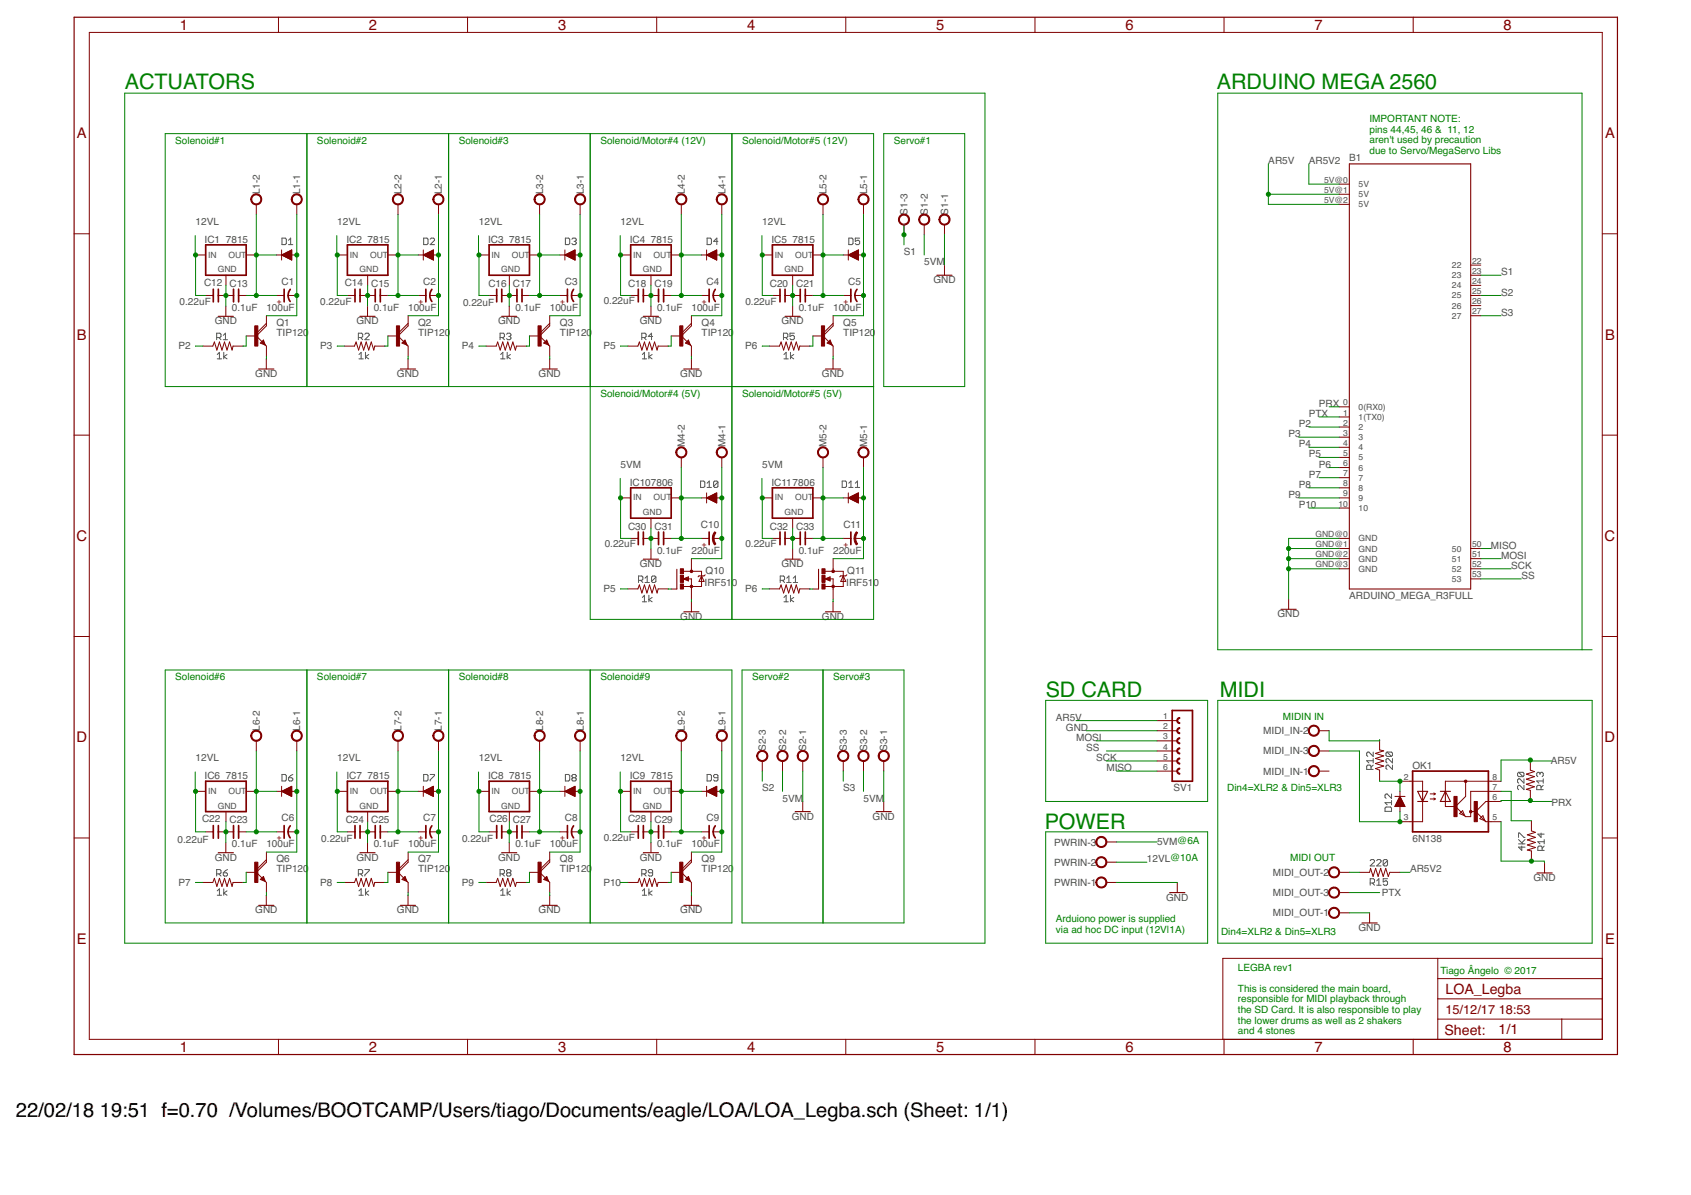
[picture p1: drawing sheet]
<svg xmlns="http://www.w3.org/2000/svg" width="297mm" height="210mm" viewBox="0 0 297 210" stroke-linecap="round" stroke-linejoin="round" font-family="sans-serif">
<defs><g id="words">
<g font-size="3.8" fill="#008000">
<text x="21.9" y="15.6">ACTUATORS</text>
<text x="213.7" y="15.6">ARDUINO MEGA 2560</text>
<text x="183.7" y="122.5">SD CARD</text>
<text x="214.3" y="122.5">MIDI</text>
<text x="183.5" y="145.6">POWER</text>
</g>
<g font-size="3.5">
<text x="2.8" y="196.2">22/02/18</text>
<text x="17.5" y="196.2">19:51 f=0.70 /Volumes/BOOTCAMP/Users/tiago/Documents/eagle/LOA/LOA_Legba.sch (Sheet: 1/1)</text>
</g>
<g font-size="2.6" fill="#800000">
<text x="31.6" y="5.3">1</text>
<text x="64.8" y="5.3">2</text>
<text x="98" y="5.3">3</text>
<text x="131.2" y="5.3">4</text>
<text x="164.5" y="5.3">5</text>
<text x="197.7" y="5.3">6</text>
<text x="230.9" y="5.3">7</text>
<text x="264.1" y="5.3">8</text>
<text x="13.5" y="24.3">A</text>
<text x="281.9" y="24.3">A</text>
<text x="13.5" y="59.7">B</text>
<text x="281.9" y="59.7">B</text>
<text x="13.4" y="95">C</text>
<text x="281.9" y="95">C</text>
<text x="13.4" y="130.4">D</text>
<text x="281.9" y="130.4">D</text>
<text x="13.5" y="165.8">E</text>
<text x="281.9" y="165.8">E</text>
<text x="31.6" y="184.8">1</text>
<text x="64.8" y="184.8">2</text>
<text x="98" y="184.8">3</text>
<text x="131.2" y="184.8">4</text>
<text x="164.5" y="184.8">5</text>
<text x="197.7" y="184.8">6</text>
<text x="230.9" y="184.8">7</text>
<text x="264.1" y="184.8">8</text>
</g>
<g font-size="2.5" fill="#800000">
<text x="253.9" y="174.6">LOA_Legba</text>
<text x="253.7" y="181.8">Sheet:</text>
<text x="263.2" y="181.7">1/1</text>
</g>
<g font-size="2.2" fill="#800000">
<text x="253.9" y="178.1">15/12/17</text>
<text x="263.3" y="178.1">18:53</text>
</g>
<g font-size="1.8" fill="#008000">
<text x="240.6" y="21.4">IMPORTANT NOTE:</text>
<text x="240.6" y="23.3">pins 44,45, 46 &amp; 11, 12</text>
<text x="30.8" y="25.2">Solenoid#1</text>
<text x="55.7" y="25.2">Solenoid#2</text>
<text x="80.6" y="25.2">Solenoid#3</text>
<text x="105.5" y="25.2">Solenoid/Motor#4 (12V)</text>
<text x="130.3" y="25.2">Solenoid/Motor#5 (12V)</text>
<text x="157" y="25.2">Servo#1</text>
<text x="240.6" y="25.2">aren't used by precaution</text>
<text x="240.6" y="27">due to Servo/MegaServo Libs</text>
<text x="105.5" y="69.7">Solenoid/Motor#4 (5V)</text>
<text x="130.3" y="69.7">Solenoid/Motor#5 (5V)</text>
<text x="30.8" y="119.5">Solenoid#6</text>
<text x="55.7" y="119.5">Solenoid#7</text>
<text x="80.6" y="119.5">Solenoid#8</text>
<text x="105.5" y="119.5">Solenoid#9</text>
<text x="132.1" y="119.5">Servo#2</text>
<text x="146.3" y="119.5">Servo#3</text>
<text x="225.4" y="126.4">MIDIN IN</text>
<text x="215.6" y="139">Din4=XLR2 &amp; Din5=XLR3</text>
<text x="226.6" y="151.3">MIDI OUT</text>
<text x="185.5" y="162">Arduiono power is supplied</text>
<text x="185.5" y="163.9">via ad hoc DC input (12V|1A)</text>
<text x="214.5" y="164.3">Din4=XLR2 &amp; Din5=XLR3</text>
<text x="217.5" y="170.5">LEGBA rev1</text>
<text x="253" y="171">Tiago Ângelo © 2017</text>
<text x="217.5" y="174.2">This is considered the main board,</text>
<text x="217.5" y="176.1">responsible for MIDI playback through</text>
<text x="217.5" y="177.9">the SD Card. It is also responsible to play</text>
<text x="217.5" y="179.8">the lower drums as well as 2 shakers</text>
<text x="217.5" y="181.7">and 4 stones</text>
</g>
<g font-size="1.8" fill="#505050">
<text x="222.8" y="28.8">AR5V</text>
<text x="229.9" y="28.8">AR5V2</text>
<text x="237" y="28.3">B1</text>
<text x="45.6" y="34.1" transform="rotate(-90 45.6 34.1)">L1-2</text>
<text x="52.8" y="34.1" transform="rotate(-90 52.8 34.1)">L1-1</text>
<text x="70.5" y="34.1" transform="rotate(-90 70.5 34.1)">L2-2</text>
<text x="77.6" y="34.1" transform="rotate(-90 77.6 34.1)">L2-1</text>
<text x="95.4" y="34.1" transform="rotate(-90 95.4 34.1)">L3-2</text>
<text x="102.5" y="34.1" transform="rotate(-90 102.5 34.1)">L3-1</text>
<text x="120.3" y="34.1" transform="rotate(-90 120.3 34.1)">L4-2</text>
<text x="127.4" y="34.1" transform="rotate(-90 127.4 34.1)">L4-1</text>
<text x="145.2" y="34.1" transform="rotate(-90 145.2 34.1)">L5-2</text>
<text x="152.3" y="34.1" transform="rotate(-90 152.3 34.1)">L5-1</text>
<text x="34.4" y="39.5">12VL</text>
<text x="59.2" y="39.5">12VL</text>
<text x="84.1" y="39.5">12VL</text>
<text x="109" y="39.5">12VL</text>
<text x="133.9" y="39.5">12VL</text>
<text x="159.4" y="37.7" transform="rotate(-90 159.4 37.7)">S1-3</text>
<text x="163" y="37.7" transform="rotate(-90 163 37.7)">S1-2</text>
<text x="166.5" y="37.7" transform="rotate(-90 166.5 37.7)">S1-1</text>
<text x="36" y="42.7">IC1</text>
<text x="39.7" y="42.7">7815</text>
<text x="60.8" y="42.7">IC2</text>
<text x="64.6" y="42.7">7815</text>
<text x="85.7" y="42.7">IC3</text>
<text x="89.5" y="42.7">7815</text>
<text x="110.6" y="42.7">IC4</text>
<text x="114.3" y="42.7">7815</text>
<text x="135.5" y="42.7">IC5</text>
<text x="139.2" y="42.7">7815</text>
<text x="158.8" y="44.8">S1</text>
<text x="162.3" y="46.6">5VM</text>
<text x="31.6" y="53.6">0.22uF</text>
<text x="35.8" y="50.2">C12</text>
<text x="40.3" y="50.4">C13</text>
<text x="49.4" y="50">C1</text>
<text x="56.3" y="53.6">0.22uF</text>
<text x="60.6" y="50.2">C14</text>
<text x="65.2" y="50.4">C15</text>
<text x="74.3" y="50">C2</text>
<text x="81.3" y="53.8">0.22uF</text>
<text x="85.8" y="50.4">C16 C17</text>
<text x="99.2" y="50">C3</text>
<text x="106" y="53.5">0.22uF</text>
<text x="110.3" y="50.4">C18</text>
<text x="115" y="50.4">C19</text>
<text x="124.1" y="50">C4</text>
<text x="130.9" y="53.6">0.22uF</text>
<text x="135.2" y="50.4">C20</text>
<text x="139.9" y="50.4">C21</text>
<text x="149" y="50">C5</text>
<text x="164" y="49.8">GND</text>
<text x="263.7" y="48.4">S1</text>
<text x="263.7" y="51.9">S2</text>
<text x="37.7" y="57">GND</text>
<text x="40.8" y="54.6">0.1uF</text>
<text x="46.8" y="54.6">100uF</text>
<text x="48.6" y="59">TIP120</text>
<text x="48.6" y="57.2">Q1</text>
<text x="62.6" y="57">GND</text>
<text x="65.6" y="54.6">0.1uF</text>
<text x="71.7" y="54.6">100uF</text>
<text x="73.5" y="59">TIP120</text>
<text x="73.5" y="57.2">Q2</text>
<text x="87.5" y="57">GND</text>
<text x="90.5" y="54.6">0.1uF</text>
<text x="96.6" y="54.6">100uF</text>
<text x="98.4" y="59">TIP120</text>
<text x="98.4" y="57.2">Q3</text>
<text x="112.4" y="57">GND</text>
<text x="115.4" y="54.6">0.1uF</text>
<text x="121.5" y="54.6">100uF</text>
<text x="123.2" y="59">TIP120</text>
<text x="123.2" y="57.2">Q4</text>
<text x="137.3" y="57">GND</text>
<text x="140.3" y="54.6">0.1uF</text>
<text x="146.4" y="54.6">100uF</text>
<text x="148.1" y="59">TIP120</text>
<text x="148.1" y="57.2">Q5</text>
<text x="263.7" y="55.5">S3</text>
<text x="31.3" y="61.3">P2</text>
<text x="56.2" y="61.3">P3</text>
<text x="81.1" y="61.3">P4</text>
<text x="106" y="61.3">P5</text>
<text x="130.9" y="61.3">P6</text>
<text x="44.8" y="66.2">GND</text>
<text x="69.7" y="66.2">GND</text>
<text x="94.6" y="66.2">GND</text>
<text x="119.5" y="66.2">GND</text>
<text x="144.4" y="66.2">GND</text>
<text x="231.7" y="71.5">PRX</text>
<text x="226.3" y="76.8">P3</text>
<text x="228.1" y="75">P2</text>
<text x="229.9" y="73.2">PTX</text>
<text x="109" y="82.1">5VM</text>
<text x="120.3" y="78.6" transform="rotate(-90 120.3 78.6)">M4-2</text>
<text x="127.4" y="78.6" transform="rotate(-90 127.4 78.6)">M4-1</text>
<text x="133.9" y="82.1">5VM</text>
<text x="145.2" y="78.6" transform="rotate(-90 145.2 78.6)">M5-2</text>
<text x="152.3" y="78.6" transform="rotate(-90 152.3 78.6)">M5-1</text>
<text x="228.1" y="78.6">P4</text>
<text x="229.9" y="83.9">P7</text>
<text x="229.9" y="80.3">P5</text>
<text x="231.7" y="82.1">P6</text>
<text x="110.6" y="85.3">IC107806</text>
<text x="135.5" y="85.3">IC117806</text>
<text x="226.3" y="87.5">P9</text>
<text x="228.1" y="85.7">P8</text>
<text x="228.1" y="89.2">P10</text>
<text x="110.3" y="93.1">C30</text>
<text x="115" y="93.1">C31</text>
<text x="123.1" y="92.7">C10</text>
<text x="135.2" y="93.1">C32</text>
<text x="139.9" y="93.1">C33</text>
<text x="148.1" y="92.7">C11</text>
<text x="106.2" y="96.1">0.22uF</text>
<text x="112.4" y="99.6">GND</text>
<text x="115.4" y="97.3">0.1uF</text>
<text x="121.5" y="97.2">220uF</text>
<text x="123.9" y="100.8">Q10</text>
<text x="130.9" y="96.1">0.22uF</text>
<text x="137.3" y="99.6">GND</text>
<text x="140.3" y="97.3">0.1uF</text>
<text x="146.4" y="97.2">220uF</text>
<text x="148.8" y="100.8">Q11</text>
<text x="261.9" y="96.3">MISO</text>
<text x="263.7" y="98.1">MOSI</text>
<text x="265.5" y="99.9">SCK</text>
<text x="267.2" y="101.7">SS</text>
<text x="106" y="104">P5</text>
<text x="123.8" y="102.9">IRF510</text>
<text x="130.9" y="104">P6</text>
<text x="148.7" y="102.9">IRF510</text>
<text x="237" y="105.2">ARDUINO_MEGA_R3FULL</text>
<text x="119.5" y="108.9">GND</text>
<text x="144.4" y="108.9">GND</text>
<text x="224.4" y="108.4">GND</text>
<text x="45.6" y="128.3" transform="rotate(-90 45.6 128.3)">L6-2</text>
<text x="52.8" y="128.3" transform="rotate(-90 52.8 128.3)">L6-1</text>
<text x="70.5" y="128.3" transform="rotate(-90 70.5 128.3)">L7-2</text>
<text x="77.6" y="128.3" transform="rotate(-90 77.6 128.3)">L7-1</text>
<text x="95.4" y="128.3" transform="rotate(-90 95.4 128.3)">L8-2</text>
<text x="102.5" y="128.3" transform="rotate(-90 102.5 128.3)">L8-1</text>
<text x="120.3" y="128.3" transform="rotate(-90 120.3 128.3)">L9-2</text>
<text x="127.4" y="128.3" transform="rotate(-90 127.4 128.3)">L9-1</text>
<text x="134.5" y="131.9" transform="rotate(-90 134.5 131.9)">S2-3</text>
<text x="138.1" y="131.9" transform="rotate(-90 138.1 131.9)">S2-2</text>
<text x="141.6" y="131.9" transform="rotate(-90 141.6 131.9)">S2-1</text>
<text x="148.7" y="131.9" transform="rotate(-90 148.7 131.9)">S3-3</text>
<text x="152.3" y="131.9" transform="rotate(-90 152.3 131.9)">S3-2</text>
<text x="155.9" y="131.9" transform="rotate(-90 155.9 131.9)">S3-1</text>
<text x="185.5" y="126.6">AR5V</text>
<text x="187.2" y="128.3">GND</text>
<text x="189" y="130.1">MOSI</text>
<text x="190.8" y="131.9">SS</text>
<text x="221.9" y="129">MIDI_IN-2</text>
<text x="34.4" y="133.7">12VL</text>
<text x="36" y="136.9">IC6</text>
<text x="39.7" y="136.9">7815</text>
<text x="59.2" y="133.7">12VL</text>
<text x="60.8" y="136.9">IC7</text>
<text x="64.6" y="136.9">7815</text>
<text x="84.1" y="133.7">12VL</text>
<text x="85.7" y="136.9">IC8</text>
<text x="89.5" y="136.9">7815</text>
<text x="109" y="133.7">12VL</text>
<text x="110.6" y="136.9">IC9</text>
<text x="114.3" y="136.9">7815</text>
<text x="192.6" y="133.7">SCK</text>
<text x="194.3" y="135.5">MISO</text>
<text x="221.9" y="136.1">MIDI_IN-1</text>
<text x="221.9" y="132.5">MIDI_IN-3</text>
<text x="248.1" y="135">OK1</text>
<text x="272.4" y="134.2">AR5V</text>
<text x="133.9" y="139">S2</text>
<text x="137.5" y="140.8">5VM</text>
<text x="139.1" y="144">GND</text>
<text x="148.1" y="139">S3</text>
<text x="151.7" y="140.8">5VM</text>
<text x="153.3" y="144">GND</text>
<text x="206.1" y="139">SV1</text>
<text x="272.5" y="141.5">PRX</text>
<text x="31.2" y="148">0.22uF</text>
<text x="35.5" y="144.4">C22</text>
<text x="40.3" y="144.6">C23</text>
<text x="40.8" y="148.8">0.1uF</text>
<text x="46.8" y="148.8">100uF</text>
<text x="49.4" y="144.3">C6</text>
<text x="56.4" y="147.9">0.22uF</text>
<text x="60.7" y="144.6">C24</text>
<text x="65.2" y="144.6">C25</text>
<text x="65.6" y="148.8">0.1uF</text>
<text x="71.7" y="148.8">100uF</text>
<text x="74.3" y="144.3">C7</text>
<text x="81.2" y="147.9">0.22uF</text>
<text x="86" y="144.4">C26 C27</text>
<text x="90.5" y="148.8">0.1uF</text>
<text x="96.6" y="148.8">100uF</text>
<text x="99.2" y="144.3">C8</text>
<text x="106" y="147.7">0.22uF</text>
<text x="110.3" y="144.4">C28</text>
<text x="115" y="144.6">C29</text>
<text x="115.4" y="148.8">0.1uF</text>
<text x="121.5" y="148.8">100uF</text>
<text x="124.1" y="144.3">C9</text>
<text x="185.2" y="148.5">PWRIN-3</text>
<text x="203.2" y="148.4">5VM@6A</text>
<text x="248.1" y="147.9">6N138</text>
<text x="31.3" y="155.5">P7</text>
<text x="37.7" y="151.2">GND</text>
<text x="48.6" y="153.2">TIP120</text>
<text x="48.6" y="151.5">Q6</text>
<text x="56.2" y="155.5">P8</text>
<text x="62.6" y="151.2">GND</text>
<text x="73.5" y="153.2">TIP120</text>
<text x="73.5" y="151.5">Q7</text>
<text x="81.1" y="155.5">P9</text>
<text x="87.5" y="151.2">GND</text>
<text x="98.4" y="153.2">TIP120</text>
<text x="98.4" y="151.5">Q8</text>
<text x="106" y="155.5">P10</text>
<text x="112.4" y="151.2">GND</text>
<text x="123.2" y="153.2">TIP120</text>
<text x="123.2" y="151.5">Q9</text>
<text x="185.2" y="155.6">PWRIN-1</text>
<text x="185.2" y="152.1">PWRIN-2</text>
<text x="201.5" y="151.5">12VL@10A</text>
<text x="223.6" y="153.9">MIDI_OUT-2</text>
<text x="247.7" y="153.2">AR5V2</text>
<text x="269.4" y="154.8">GND</text>
<text x="44.8" y="160.4">GND</text>
<text x="69.7" y="160.4">GND</text>
<text x="94.6" y="160.4">GND</text>
<text x="119.5" y="160.4">GND</text>
<text x="204.8" y="158.2">GND</text>
<text x="223.6" y="161">MIDI_OUT-1</text>
<text x="223.6" y="157.4">MIDI_OUT-3</text>
<text x="242.7" y="157.3">PTX</text>
<text x="238.6" y="163.5">GND</text>
</g>
<g font-size="1.5" fill="#505050">
<text x="232.6" y="32.1">5V@0</text>
<text x="232.6" y="33.9">5V@1</text>
<text x="232.6" y="35.7">5V@2</text>
<text x="238.7" y="32.9">5V</text>
<text x="238.7" y="34.7">5V</text>
<text x="238.7" y="36.4">5V</text>
<text x="36.6" y="45.2">IN</text>
<text x="38.3" y="47.8">GND</text>
<text x="40.1" y="45.2">OUT</text>
<text x="61.5" y="45.2">IN</text>
<text x="63.2" y="47.8">GND</text>
<text x="65" y="45.2">OUT</text>
<text x="86.4" y="45.2">IN</text>
<text x="88" y="47.8">GND</text>
<text x="89.9" y="45.2">OUT</text>
<text x="111.2" y="45.2">IN</text>
<text x="112.9" y="47.8">GND</text>
<text x="114.8" y="45.2">OUT</text>
<text x="136.1" y="45.2">IN</text>
<text x="137.8" y="47.8">GND</text>
<text x="139.7" y="45.2">OUT</text>
<text x="255" y="47.1">22</text>
<text x="258.6" y="46.3">22</text>
<text x="255" y="48.9">23</text>
<text x="255" y="50.7">24</text>
<text x="255" y="52.4">25</text>
<text x="258.6" y="48.1">23</text>
<text x="258.6" y="49.9">24</text>
<text x="258.6" y="51.7">25</text>
<text x="258.6" y="53.4">26</text>
<text x="255" y="54.2">26</text>
<text x="255" y="56">27</text>
<text x="258.6" y="55.2">27</text>
<text x="235.9" y="71.2">0</text>
<text x="238.7" y="72">0(RX0)</text>
<text x="235.9" y="73">1</text>
<text x="235.9" y="74.8">2</text>
<text x="235.9" y="76.5">3</text>
<text x="238.7" y="73.8">1(TX0)</text>
<text x="238.7" y="75.5">2</text>
<text x="238.7" y="77.3">3</text>
<text x="235.9" y="78.3">4</text>
<text x="235.9" y="80.1">5</text>
<text x="235.9" y="81.9">6</text>
<text x="235.9" y="83.7">7</text>
<text x="238.7" y="79.1">4</text>
<text x="238.7" y="80.9">5</text>
<text x="238.7" y="82.7">6</text>
<text x="111.2" y="87.9">IN</text>
<text x="114.8" y="87.9">OUT</text>
<text x="136.1" y="87.9">IN</text>
<text x="139.7" y="87.9">OUT</text>
<text x="235.1" y="89">10</text>
<text x="235.9" y="85.4">8</text>
<text x="235.9" y="87.2">9</text>
<text x="238.7" y="84.4">7</text>
<text x="238.7" y="86.2">8</text>
<text x="238.7" y="88">9</text>
<text x="238.7" y="89.8">10</text>
<text x="112.9" y="90.5">GND</text>
<text x="137.8" y="90.5">GND</text>
<text x="231.1" y="94.3">GND@0</text>
<text x="238.7" y="95.1">GND</text>
<text x="231.1" y="96.1">GND@1</text>
<text x="231.1" y="97.9">GND@2</text>
<text x="231.1" y="99.7">GND@3</text>
<text x="238.7" y="96.9">GND</text>
<text x="238.7" y="98.7">GND</text>
<text x="238.7" y="100.4">GND</text>
<text x="255" y="100.4">52</text>
<text x="255" y="98.6">51</text>
<text x="255" y="96.9">50</text>
<text x="258.6" y="101.4">53</text>
<text x="258.6" y="99.7">52</text>
<text x="258.6" y="97.9">51</text>
<text x="258.6" y="96.1">50</text>
<text x="255" y="102.2">53</text>
<text x="204.3" y="126.3">1</text>
<text x="204.3" y="128.1">2</text>
<text x="204.3" y="129.9">3</text>
<text x="204.3" y="131.7">4</text>
<text x="204.3" y="133.4">5</text>
<text x="204.3" y="135.2">6</text>
<text x="246.6" y="137">2</text>
<text x="262.2" y="137">8</text>
<text x="36.6" y="139.5">IN</text>
<text x="38.3" y="142">GND</text>
<text x="40.1" y="139.5">OUT</text>
<text x="61.5" y="139.5">IN</text>
<text x="63.2" y="142">GND</text>
<text x="65" y="139.5">OUT</text>
<text x="86.4" y="139.5">IN</text>
<text x="88" y="142">GND</text>
<text x="89.9" y="139.5">OUT</text>
<text x="111.2" y="139.5">IN</text>
<text x="112.9" y="142">GND</text>
<text x="114.8" y="139.5">OUT</text>
<text x="262.2" y="138.8">7</text>
<text x="262.2" y="140.5">6</text>
<text x="246.6" y="144.1">3</text>
<text x="262.2" y="144.1">5</text>
</g>
<g font-size="1.4" fill="#800000">
<text x="48.6" y="53.3">+</text>
<text x="73.5" y="53.3">+</text>
<text x="98.4" y="53.3">+</text>
<text x="123.3" y="53.3">+</text>
<text x="148.2" y="53.3">+</text>
<text x="123.3" y="96">+</text>
<text x="148.2" y="96">+</text>
<text x="48.6" y="147.6">+</text>
<text x="73.5" y="147.6">+</text>
<text x="98.4" y="147.6">+</text>
<text x="123.3" y="147.6">+</text>
</g>
</g></defs>
<g fill="none" stroke="#505050" stroke-width=".18">
<path d="M38.1 59.3h.5l.2-.2v-.4l-.2-.2h-.5v1.2M38.4 59.3l.4 .4M39.2 58.9l.4-.4v1.2M39.2 59.7h.8M49.5 41.8h.6l.2 .2v.8l-.2 .2h-.6zM50.7 43h.7M50.7 42.2l.4-.4v1.2M62.9 59.3h.6l.2-.2v-.4l-.2-.2h-.6v1.2M63.3 59.3l.4 .4M64.1 58.7l.2-.2h.4l.2 .2v.2l-.8 .8h.8M74.4 41.8h.6l.2 .2v.8l-.2 .2h-.6zM75.6 42l.2-.2h.3l.2 .2v.2l-.7 .8h.7"/>
<path d="M87.8 59.3h.6l.2-.2v-.4l-.2-.2h-.6v1.2M88.2 59.3l.4 .4M89 58.7l.2-.2h.4l.1 .2-.1 .4M89.4 59.1h.2M89.6 59.1l.1 .2-.1 .4h-.4l-.2-.2M99.3 41.8h.6l.2 .2v.8l-.2 .2h-.6zM100.5 42l.1-.2h.4l.2 .2-.2 .4M100.8 42.4h.2M101 42.4l.2 .2-.2 .4h-.4l-.1-.2M112.7 59.3h.6l.2-.2v-.4l-.2-.2h-.6v1.2M113.1 59.3l.4 .4M114.6 59.1h-.7l.5-.6v1.2"/>
<path d="M124.2 41.8h.6l.2 .2v.8l-.2 .2h-.6zM126.1 42.4h-.8l.6-.6v1.2M137.6 59.3h.6l.2-.2v-.4l-.2-.2h-.6v1.2M138 59.3l.4 .4M139.5 58.5h-.7v.6l.3-.2 .4 .2v.4l-.2 .2h-.3l-.2-.2M149.1 41.8h.5l.2 .2v.8l-.2 .2h-.5zM151 41.8h-.8v.6l.4-.2 .4 .2v.4l-.2 .2h-.4l-.2-.2M38.2 62.3l.3-.4v1.1M38.2 63h.7M39.3 61.9v1.1M39.9 62.3l-.6 .4 .6 .3M63.1 63h.7"/>
<path d="M63.1 62.3l.3-.4v1.1M64.2 61.9v1.1M64.8 62.3l-.6 .4 .6 .3M87.9 63h.8M87.9 62.3l.4-.4v1.1M89.1 61.9v1.1M89.7 62.3l-.6 .4 .6 .3M112.8 62.3l.4-.4v1.1M112.8 63h.8M114 61.9v1.1M114.6 62.3l-.6 .4 .6 .3M137.7 63h.8"/>
<path d="M137.7 62.3l.4-.4v1.1M138.9 61.9v1.1M139.4 62.3l-.5 .4 .5 .3M123.1 84.5h.5l.2 .2v.7l-.2 .2h-.5zM124.2 85.6h.8M124.2 84.9l.4-.4v1.1M126.1 84.7v.7l-.2 .2h-.4l-.2-.2M126.1 84.7l-.2-.2h-.4l-.2 .2v.7M126.1 84.7l-.8 .7M147.9 84.5h.6l.2 .2v.7l-.2 .2h-.6zM149.1 85.6h.7M149.1 84.9l.4-.4v1.1"/>
<path d="M150.2 85.6h.8M150.2 84.9l.4-.4v1.1M112.2 101.9h.5l.2-.2v-.3l-.2-.2h-.5v1.1M112.5 101.9l.4 .4M112.8 104.9l.4-.3v1.1M112.8 105.7h.8M113.3 101.6l.4-.4v1.1M113.3 102.3h.8M114 104.6v1.1M114.6 104.9l-.6 .4 .6 .4M115.2 101.4l-.2-.2h-.4l-.2 .2v.7M115.2 101.4v.7l-.2 .2h-.4l-.2-.2"/>
<path d="M115.2 101.4l-.8 .7M137.1 101.9h.5l.2-.2v-.3l-.2-.2h-.5v1.1M137.4 101.9l.4 .4M137.7 105.7h.8M137.7 104.9l.4-.3v1.1M138.2 102.3h.8M138.2 101.6l.4-.4v1.1M138.9 104.6v1.1M139.3 102.3h.8M139.3 101.6l.4-.4v1.1M139.4 104.9l-.5 .4 .5 .4M49.5 136h.6l.2 .2v.8l-.2 .2h-.6z"/>
<path d="M50.7 136.6h.5l.2 .4-.2 .2h-.3l-.2-.2zM51.4 136l-.7 .6M74.4 136h.6l.2 .2v.8l-.2 .2h-.6zM75.6 136h.7v.2l-.7 .8v.2M99.3 136h.6l.2 .2v.8l-.2 .2h-.6zM100.6 136.6l-.1 .2 .1 .4h.4l.2-.2-.2-.4M100.6 136.6l-.1-.2 .1-.4h.4l.2 .2-.2 .4M100.6 136.6h.4M124.2 136h.6l.2 .2v.8l-.2 .2h-.6zM126.1 136.6h-.6l-.2-.2 .2-.4h.4l.2 .2v.8l-.2 .2h-.4l-.2-.2M240.8 135.1v-.5l-.2-.2h-.3l-.2 .2v.5h1.1M241.2 132.1v.8l-.7-.8-.4 .2v.4l.2 .2"/>
<path d="M241.2 134.4l-.4 .4M241.2 133.6h-1.1l.4 .4M241.2 133.2v.8M243.6 132.1h.8l.2 .2v.4l-.2 .2M243.6 132.1l-.1 .2v.4l.1 .2h.8M243.6 132.1l.8 .8M244.4 139.5v.7l-.7-.7-.4 .2v.3l.2 .2M244.6 133.2v.8l-.8-.8-.3 .2v.4l.1 .2M244.6 134.4v.7l-.8-.7-.3 .2v.4l.1 .1M266.8 135.7h.7l.2 .1v.4l-.2 .2M266.8 135.7l-.2 .1v.4l.2 .2h.7M266.8 135.7l.7 .7"/>
<path d="M267.7 136.8v.8l-.7-.8-.4 .2v.4l.2 .2M267.7 137.9v.8l-.7-.8-.4 .2v.4l.2 .2M270.5 135.8l-.2-.1-.4 .1v.4l.2 .2M270.5 135.8l.2-.1 .4 .1v.4l-.2 .2M270.5 135.8v.2M270.7 138.7v-.6l-.2-.2h-.4l-.2 .2v.6h1.2M271.1 137.9l-.4 .4M271.1 137.2h-1.2l.4 .4M271.1 136.8v.8M38.1 153.5h.5l.2-.2v-.4l-.2-.2h-.5v1.2M38.2 156.5l.3-.4v1.1M38.2 157.2h.7"/>
<path d="M38.4 153.5l.4 .4M39.2 153.3h.6l.2 .4-.2 .2h-.4l-.2-.2zM39.3 156.1v1.1M39.9 156.5l-.6 .4 .6 .3M40 152.7l-.8 .6M62.9 153.5h.6l.2-.2v-.4l-.2-.2h-.6v1.2M63.1 156.5l.3-.4v1.1M63.1 157.2h.7M63.3 153.5l.4 .4M64.1 152.7h.8v.2l-.8 .8v.2M64.2 156.1v1.1M64.8 156.5l-.6 .4 .6 .3"/>
<path d="M87.8 153.5h.6l.2-.2v-.4l-.2-.2h-.6v1.2M87.9 156.5l.4-.4v1.1M87.9 157.2h.8M88.2 153.5l.4 .4M89.1 156.1v1.1M89.2 153.3l-.2-.2 .2-.4h.4l.1 .2-.1 .4M89.2 153.3l-.2 .2 .2 .4h.4l.1-.2-.1-.4M89.2 153.3h.4M89.7 156.5l-.6 .4 .6 .3M112.7 153.5h.6l.2-.2v-.4l-.2-.2h-.6v1.2M112.8 156.5l.4-.4v1.1M112.8 157.2h.8"/>
<path d="M113.1 153.5l.4 .4M114 156.1v1.1M114.6 156.5l-.6 .4 .6 .3M114.6 153.3h-.5l-.2-.2 .2-.4h.3l.2 .2v.8l-.2 .2h-.3l-.2-.2M240.7 151.2l.2-.2h.4l.1 .2v.2l-.7 .7h.7M240.7 155.1h.6l.1-.2v-.4l-.1-.2h-.6v1.2M241.1 155.1l.3 .4M241.8 151.2l.2-.2h.4l.2 .2v.2l-.8 .7h.8M241.8 154.7l.4-.4v1.2M241.8 155.5h.8M243.3 141.9l.2-.1h.7l.2 .1v.6h-1.1zM243.7 151.2v.7l-.2 .2h-.3l-.2-.2"/>
<path d="M243.7 151.2l-.2-.2h-.3l-.2 .2v.7M243.7 154.3h-.7v.6l.4-.2 .3 .2v.4l-.2 .2h-.3l-.2-.2M243.7 151.2l-.7 .7M244.4 140.6v.8M244.4 141h-1.1l.4 .4M266.7 148.2h1.2M266.7 147.5l.8 .7M266.7 147.1v-.8h.2l.8 .8h.2M267.3 148.6v.8l-.6-.6h1.2M267.9 147.5l-.6 .5M270.7 146.3v.8l-.6-.6h1.2M270.9 149.4v-.6l-.2-.2h-.4l-.2 .2v.6h1.2"/>
<path d="M271.3 148.6l-.4 .4M271.3 147.8h-1.2l.4 .4M271.3 147.5v.7"/>
</g>
<g fill="none" stroke="#800000" stroke-width=".18">
<path d="M15.7 5.7h265.8v176.9h-265.8zM48.9 3v2.7M82.1 3v2.7M115.4 3v2.7M148.6 3v2.7M181.8 3v2.7M215 3v2.7M248.2 3v2.7M45 35.9v1.8M52.1 35.9v1.8M69.9 35.9v1.8M77 35.9v1.8"/>
<path d="M94.8 35.9v1.8M101.9 35.9v1.8M119.7 35.9v1.8M126.8 35.9v1.8M144.6 35.9v1.8M151.7 35.9v1.8M158.8 39.5v1.7M162.3 39.5v1.7M165.9 39.5v1.7M235.2 32.3h1.8M235.2 34.1h1.8M235.2 35.9h1.8"/>
<path d="M13 41.1h2.7M34.4 44.8h1.7M36.1 51.9h1.4M38.4 51.9h2.6M39.7 53.8v1.8M39.7 48.3v1.8M41.9 51.9h1.3M43.2 44.8h1.8M43.2 59h1.8M45 59l1.6 1.6M46.8 55.5v1.7l-1.8 1.8M46.8 56.8l-1.8 1.8"/>
<path d="M48.6 44.8h.9M48.6 51.9h1.3M49.5 43.9v1.8M49.5 44.8l1.7 .9M49.5 44.8l1.7-.9v1.8M49.5 44.8h1.7M49.6 44.9h1.6M49.7 44.7h1.5M49.7 44.9h1.5M49.8 44.6h1.4M49.8 45h1.4M50 44.5h1.2"/>
<path d="M50 45.1h1.2M50.1 44.5h1.1M50.1 45.1h1.1M50.3 44.4h.9M50.3 45.2h.9M50.4 44.3h.8M50.5 45.3h.7M50.6 44.2h.6M50.6 45.4h.6M50.6 51.9h1.5M50.7 44.2h.5M50.8 45.4h.4"/>
<path d="M50.9 44.1h.3M50.9 45.5h.3M51 44h.2M51.1 45.6h.1M51.2 43.9h.1M51.2 45.7h.1M51.2 44.8h.9M59.2 44.8h1.8M61 51.9h1.4M63.2 51.9h2.7M64.6 53.8v1.8M64.6 48.3v1.8"/>
<path d="M66.8 51.9h1.3M68.1 44.8h1.8M68.1 59h1.8M69.9 59l1.6 1.6M71.7 55.5v1.7l-1.8 1.8M71.7 56.8l-1.8 1.8M73.5 44.8h.9M73.5 51.9h1.3M74.4 43.9v1.8M74.4 44.8l1.7 .9M74.4 44.8l1.7-.9v1.8M74.4 44.8h1.7"/>
<path d="M74.4 44.9h1.7M74.5 44.7h1.6M74.6 44.9h1.5M74.7 44.6h1.4M74.7 45h1.4M74.9 44.5h1.2M74.9 45.1h1.2M75 44.5h1.1M75 45.1h1.1M75.2 44.4h.9M75.2 45.2h.9M75.3 44.3h.8"/>
<path d="M75.3 45.3h.8M75.5 44.2h.6M75.5 45.4h.6M75.5 51.9h1.5M75.6 44.2h.5M75.6 45.4h.5M75.8 44.1h.3M75.8 45.5h.3M75.9 44h.2M75.9 45.6h.2M76.1 43.9h.1M76.1 45.7h.1"/>
<path d="M76.1 44.8h.9M84.1 44.8h1.8M85.9 51.9h1.3M88.1 51.9h2.7M89.5 53.8v1.8M89.5 48.3v1.8M91.7 51.9h1.3M93 44.8h1.8M93 59h1.8M94.8 59l1.6 1.6M96.6 55.5v1.7l-1.8 1.8M96.6 56.8l-1.8 1.8"/>
<path d="M98.3 44.8h.9M98.3 51.9h1.4M99.2 43.9v1.8M99.2 44.8l1.8 .9M99.2 44.8l1.8-.9v1.8M99.3 44.8h1.7M99.3 44.9h1.7M99.4 44.7h1.6M99.5 44.9h1.5M99.6 44.6h1.4M99.6 45h1.4M99.7 44.5h1.3"/>
<path d="M99.8 45.1h1.2M99.9 44.5h1.1M99.9 45.1h1.1M100.1 44.4h.9M100.1 45.2h.9M100.2 44.3h.8M100.2 45.3h.8M100.4 44.2h.6M100.4 45.4h.6M100.4 51.9h1.5M100.5 44.2h.5M100.5 45.4h.5"/>
<path d="M100.6 44.1h.4M100.7 45.5h.3M100.8 44h.2M100.8 45.6h.2M100.9 43.9h.1M101 45.7h.1M101 44.8h.9M109 44.8h1.8M110.8 51.9h1.3M113 51.9h2.7M114.3 48.3v1.8M114.3 53.8v1.8"/>
<path d="M116.6 51.9h1.3M117.9 44.8h1.8M117.9 59h1.8M119.7 59l1.6 1.6M121.5 55.5v1.7l-1.8 1.8M121.5 56.8l-1.8 1.8M123.2 44.8h.9M123.2 51.9h1.4M124.1 43.9v1.8M124.1 44.8l1.8-.9v1.8M124.1 44.8l1.8 .9M124.2 44.8h1.7"/>
<path d="M124.2 44.9h1.7M124.3 44.7h1.6M124.4 44.9h1.5M124.5 44.6h1.4M124.5 45h1.4M124.6 44.5h1.3M124.7 45.1h1.2M124.8 44.5h1.1M124.8 45.1h1.1M124.9 44.4h1M125 45.2h.9M125.1 44.3h.8"/>
<path d="M125.1 45.3h.8M125.2 44.2h.7M125.3 45.4h.6M125.3 51.9h1.5M125.4 44.2h.5M125.4 45.4h.5M125.5 44.1h.4M125.6 45.5h.3M125.7 44h.2M125.7 45.6h.2M125.8 43.9h.1M125.9 45.7h.1"/>
<path d="M125.9 44.8h.9M133.9 44.8h1.8M135.7 51.9h1.3M137.9 51.9h2.7M139.2 48.3v1.8M139.2 53.8v1.8M141.5 51.9h1.3M142.8 44.8h1.8M142.8 59h1.8M144.6 59l1.7 1.8v1.8M145.8 59.7l.4 .9-.9-.3zM146.3 55.5v1.7l-1.7 1.8"/>
<path d="M146.3 56.8l-1.7 1.8M148.1 44.8h.9M148.1 51.9h1.4M149 43.9v1.8M149 44.8l1.8 .9M149 44.8l1.8-.9v1.8M149.1 44.8h1.7M149.1 44.9h1.7M149.2 44.7h1.6M149.3 44.9h1.5M149.4 44.6h1.4M149.4 45h1.4"/>
<path d="M149.5 44.5h1.3M149.6 45.1h1.2M149.7 44.5h1.1M149.7 45.1h1.1M149.8 44.4h1M149.9 45.2h.9M150 44.3h.8M150 45.3h.8M150.1 44.2h.7M150.2 45.4h.6M150.2 51.9h1.5M150.3 44.2h.5"/>
<path d="M150.3 45.4h.5M150.4 44.1h.4M150.5 45.5h.3M150.6 44h.2M150.6 45.6h.2M150.7 43.9h.1M150.7 45.7h.1M150.8 44.8h.9M165.9 46.6v1.7M258.3 51.9h1.8M258.3 46.6h1.8M258.3 48.3h1.8"/>
<path d="M258.3 50.1h1.8M258.3 53.7h1.8M258.3 55.5h1.8M281.5 41.1h2.6M13 76.4h2.7M35.6 60.8h1.8l.3-.7 .4 1.4 .4-1.4 .5 1.4 .4-1.4 .5 1.4 .4-1.4 .5 1.4 .1-.7h1.8M45.7 60.3l.6-.6 .3 .9zM46.6 60.6l.2 .2v1.8M46.8 63v1.8M60.5 60.8h1.8l.2-.7 .5 1.4 .4-1.4 .5 1.4 .4-1.4 .5 1.4 .4-1.4 .5 1.4 .1-.7h1.8M70.6 60.3l.5-.6 .4 .9zM71.5 60.6l.2 .2v1.8"/>
<path d="M71.7 63v1.8M85.4 60.8h1.8l.2-.7 .5 1.4 .4-1.4 .5 1.4 .4-1.4 .4 1.4 .5-1.4 .4 1.4 .2-.7h1.8M95.5 60.3l.5-.6 .4 .9zM96.4 60.6l.2 .2v1.8M96.6 63v1.8M110.3 60.8h1.8l.2-.7 .5 1.4 .4-1.4 .4 1.4 .5-1.4 .4 1.4 .5-1.4 .4 1.4 .2-.7h1.8M120.4 60.3l.5-.6 .4 .9zM121.3 60.6l.2 .2v1.8M121.5 63v1.8M135.1 60.8h1.8l.3-.7 .4 1.4 .5-1.4 .4 1.4 .5-1.4 .4 1.4 .5-1.4 .4 1.4 .2-.7h1.8M146.3 63v1.8M235.2 73.2h1.8"/>
<path d="M235.2 75h1.8M235.2 76.8h1.8M235.2 78.6h1.8M235.2 71.5h1.8M281.5 76.4h2.6M109 87.5h1.8M110.8 94.6h1.3M113 94.6h2.7M114.3 91v1.8M114.3 96.4v1.8M116.6 94.6h1.3M117.9 87.5h1.8"/>
<path d="M119.7 80.3v1.8M121.5 98.1v2.3M123.2 87.5h3.6M123.2 94.6h1.4M124.1 86.6v1.7M124.1 87.5l1.8-.9v1.7zM124.3 87.4h1.6M124.3 87.5h1.6M124.4 87.3h1.5M124.4 87.6h1.5M124.6 87.2h1.3M124.6 87.7h1.3"/>
<path d="M124.7 87.2h1.2M124.7 87.8h1.2M124.9 87.1h1M124.9 87.8h1M125 87h.9M125.1 87.9h.8M125.2 87h.7M125.2 88h.7M125.3 94.6h1.5M125.3 86.9h.6M125.3 88.1h.6M125.5 86.8h.4"/>
<path d="M125.5 88.1h.4M125.6 86.7h.3M125.6 88.2h.3M125.8 86.6h.1M125.8 88.3h.1M126.8 80.3v1.8M133.9 87.5h1.8M135.7 94.6h1.3M137.9 94.6h2.7M139.2 91v1.8M139.2 96.4v1.8M141.5 94.6h1.3"/>
<path d="M142.8 87.5h1.8M144.6 80.3v1.8M146.3 98.1v2.3M148.1 87.5h3.6M148.1 94.6h1.4M149 86.6v1.7M149 87.5l1.8-.9v1.7zM149.1 87.4h1.7M149.2 87.5h1.6M149.3 87.3h1.5M149.3 87.6h1.5M149.5 87.2h1.3"/>
<path d="M149.5 87.7h1.3M149.6 87.2h1.2M149.6 87.8h1.2M149.8 87.1h1M149.8 87.8h1M149.9 87h.9M149.9 87.9h.9M150.1 87h.7M150.1 88h.7M150.2 94.6h1.5M150.2 86.9h.6M150.2 88.1h.6"/>
<path d="M150.3 86.8h.5M150.4 88.1h.4M150.5 86.7h.3M150.5 88.2h.3M150.6 86.6h.2M150.7 88.3h.1M151.7 80.3v1.8M235.2 87.5h1.8M235.2 94.6h1.8M235.2 80.3h1.8M235.2 82.1h1.8M235.2 83.9h1.8"/>
<path d="M235.2 85.7h1.8M235.2 89.2h1.8M235.2 96.4h1.8M235.2 98.1h1.8M235.2 99.9h1.8M258.3 96.4h1.8M258.3 98.1h1.8M258.3 99.9h1.8M13 111.8h2.7M110.3 103.4h1.8l.2-.7 .5 1.5 .4-1.5 .4 1.5 .5-1.5 .4 1.5 .5-1.5 .4 1.5 .2-.8h1.8M117.9 103.5h1M120 101.7l.9-.4v.7z"/>
<path d="M120.1 100.4h3.1v2.6h-3.2M120.8 101.7h.7v3.5M121.5 105.7v1.8M123.2 101.2l.5 .9h-.9zM123.9 101l-.2 .2h-.9l-.2 .1M135.1 103.4h1.8l.3-.7 .4 1.5 .5-1.5 .4 1.5 .5-1.5 .4 1.5 .5-1.5 .4 1.5 .2-.8h1.8M142.8 103.5h1M144.9 101.7l.9-.4v.7zM144.9 100.4h3.2v2.6h-3.2M145.7 101.7h.6v3.5M146.3 105.7v1.8M148.1 101.2l.5 .9h-.9z"/>
<path d="M148.8 101l-.2 .2h-.9l-.2 .1M226.4 105.2v1.8M258.3 101.7h1.8M281.5 111.8h2.6M34.4 139h1.7M43.2 139h1.8M45 130.1v1.8M48.6 139h3.5M49.5 138.1v1.8M49.5 139l1.7-.9v1.8zM49.6 139.1h1.6M49.6 138.9h1.6"/>
<path d="M49.8 139.1h1.4M49.8 138.9h1.4M49.9 139.2h1.3M49.9 138.8h1.3M50.1 139.3h1.1M50.1 138.7h1.1M50.2 139.4h1M50.2 138.6h1M50.4 139.5h.8M50.4 138.6h.8M50.5 139.5h.7M50.5 138.5h.7"/>
<path d="M50.7 139.6h.5M50.7 138.4h.5M50.8 139.7h.4M50.8 138.3h.4M50.9 139.8h.3M51 138.3h.2M51.1 139.8h.1M51.1 138.2h.1M52.1 130.1v1.8M59.2 139h1.8M68.1 139h1.8M69.9 130.1v1.8"/>
<path d="M73.5 139h3.5M74.4 138.1v1.8M74.4 139l1.7-.9v1.8zM74.5 139.1h1.6M74.5 138.9h1.6M74.7 139.1h1.4M74.7 138.9h1.4M74.8 139.2h1.3M74.8 138.8h1.3M75 139.3h1.1M75 138.7h1.1M75.1 139.4h1"/>
<path d="M75.1 138.6h1M75.2 139.5h.9M75.2 138.6h.9M75.4 139.5h.7M75.4 138.5h.7M75.5 139.6h.6M75.6 138.4h.5M75.7 139.7h.4M75.7 138.3h.4M75.8 139.8h.3M75.9 138.3h.2M76 139.8h.1"/>
<path d="M76 138.2h.1M77 130.1v1.8M84.1 139h1.8M93 139h1.8M94.8 130.1v1.8M98.3 139h3.6M99.2 138.1v1.8M99.2 139l1.8-.9v1.8zM99.4 139.1h1.6M99.4 138.9h1.6M99.5 139.1h1.5M99.5 138.9h1.5"/>
<path d="M99.7 139.2h1.3M99.7 138.8h1.3M99.8 139.3h1.2M99.8 138.7h1.2M100 139.4h1M100 138.6h1M100.1 139.5h.9M100.1 138.6h.9M100.3 139.5h.7M100.3 138.5h.7M100.4 139.6h.6M100.4 138.4h.6"/>
<path d="M100.6 139.7h.4M100.6 138.3h.4M100.7 139.8h.3M100.8 138.3h.2M100.9 139.8h.1M100.9 138.2h.1M101.9 130.1v1.8M109 139h1.8M117.9 139h1.8M119.7 130.1v1.8M123.2 139h3.6M124.1 138.1v1.8"/>
<path d="M124.1 139l1.8-.9v1.8zM124.3 139.1h1.6M124.3 138.9h1.6M124.4 139.1h1.5M124.4 138.9h1.5M124.6 139.2h1.3M124.6 138.8h1.3M124.7 139.3h1.2M124.7 138.7h1.2M124.9 139.4h1M124.9 138.6h1M125 139.5h.9"/>
<path d="M125 138.6h.9M125.2 139.5h.7M125.2 138.5h.7M125.3 139.6h.6M125.3 138.4h.6M125.5 139.7h.4M125.5 138.3h.4M125.6 139.8h.3M125.6 138.3h.3M125.8 139.8h.1M125.8 138.2h.1M126.8 130.1v1.8"/>
<path d="M133.9 133.7v1.7M137.5 133.7v1.7M141 133.7v1.7M148.1 133.7v1.7M151.7 133.7v1.7M155.2 133.7v1.7M203.2 135.4h3.6M203.2 128.4h3.6M203.2 131.9h3.6M203.2 126.6h3.6M203.2 130.1h3.6M203.2 133.7h3.6"/>
<path d="M231.7 135.4h1.8M231.7 128.4h1.8M231.7 131.9h1.8M242.3 129.9v1.8l.8 .2-1.5 .4 1.5 .5-1.5 .4 1.5 .5-1.5 .4 1.5 .5-1.5 .4 .7 .3v1.8M245 139.9h1.8M245.9 140h.1M245.9 137.2h4v1.8M245.9 139.9l.9 1.8h-1.8zM245.9 139v.9M251.2 139.4h.9M251.9 139.3l.2 .1M252.1 139.4l-.2 .2"/>
<path d="M257.5 137.2v2.7l-1.8 1.8M263.7 139h-5.4v4.4h-.8l-1.8-1.7M263.7 137.2h-9.8v1.8M268.8 133.5v1.8l.7 .2-1.4 .5 1.4 .4-1.4 .5 1.4 .4-1.4 .5 1.4 .4-1.4 .4 .7 .2v1.8M13 147.2h2.7M35.6 155h1.8l.3-.7 .4 1.4 .4-1.4 .5 1.4 .4-1.4 .5 1.4 .4-1.4 .5 1.4 .1-.7h1.8M36.1 146.1h1.4M38.4 146.1h2.6M39.7 148v1.8M39.7 142.6v1.7M41.9 146.1h1.3M43.2 153.2h1.8"/>
<path d="M45 153.2l1.6 1.6M45.7 154.5l.6-.6 .3 .9zM46.6 154.8l.2 .2v1.8M46.8 157.2v1.8M46.8 149.7v1.7l-1.8 1.8M46.8 151l-1.8 1.8M48.6 146.1h1.3M50.6 146.1h1.5M60.5 155h1.8l.2-.7 .5 1.4 .4-1.4 .5 1.4 .4-1.4 .5 1.4 .4-1.4 .5 1.4 .1-.7h1.8M61 146.1h1.4M63.2 146.1h2.7M64.6 148v1.8"/>
<path d="M64.6 142.6v1.7M66.8 146.1h1.3M68.1 153.2h1.8M69.9 153.2l1.6 1.6M71.1 153.9l.4 .9-.9-.3zM71.5 154.8l.2 .2v1.8M71.7 157.2v1.8M71.7 149.7v1.7l-1.8 1.8M71.7 151l-1.8 1.8M73.5 146.1h1.3M75.5 146.1h1.5M85.4 155h1.8l.2-.7 .5 1.4 .4-1.4 .5 1.4 .4-1.4 .4 1.4 .5-1.4 .4 1.4 .2-.7h1.8"/>
<path d="M85.9 146.1h1.3M88.1 146.1h2.7M89.5 148v1.8M89.5 142.6v1.7M91.7 146.1h1.3M93 153.2h1.8M94.8 153.2l1.6 1.6M95.5 154.5l.5-.6 .4 .9zM96.4 154.8l.2 .2v1.8M96.6 149.7v1.7l-1.8 1.8M96.6 157.2v1.8M96.6 151l-1.8 1.8"/>
<path d="M98.3 146.1h1.4M100.4 146.1h1.5M110.3 155h1.8l.2-.7 .5 1.4 .4-1.4 .4 1.4 .5-1.4 .4 1.4 .5-1.4 .4 1.4 .2-.7h1.8M110.8 146.1h1.3M113 146.1h2.7M114.3 142.6v1.7M114.3 148v1.8M116.6 146.1h1.3M117.9 153.2h1.8M119.7 153.2l1.6 1.6M120.9 153.9l.4 .9-.9-.3zM121.3 154.8l.2 .2v1.8"/>
<path d="M121.5 149.7v1.7l-1.8 1.8M121.5 157.2v1.8M121.5 151l-1.8 1.8M123.2 146.1h1.4M125.3 146.1h1.5M141 140.8v1.8M155.2 140.8v1.8M194.4 155h1.7M194.4 151.4h1.7M194.4 147.9h1.7M206.8 155v1.8M235.2 153.2h1.8"/>
<path d="M235.2 156.8h1.8M238.8 153.2h1.8l.1-.7 .5 1.4 .4-1.4 .5 1.4 .4-1.4 .5 1.4 .4-1.4 .5 1.4 .2-.7h1.8M245 141.6h1.8M245.1 141.6h1.6M245.1 141.5h1.6M245.2 141.4h1.5M245.2 141.3h1.4M245.2 141.2h1.4M245.3 141.2h1.2M245.3 141.1h1.2M245.3 141h1.2M245.4 140.9h1"/>
<path d="M245.4 140.8h1M245.5 140.7h.8M245.6 140.6h.7M245.6 140.5h.6M245.6 140.4h.6M245.7 140.4h.4M245.7 140.3h.4M245.7 140.2h.4M245.8 140.1h.2M245.9 141.7v.9M249.9 140.8v3.5h-4M251.2 140.3h.9"/>
<path d="M251.9 140.2l.2 .1M252.1 140.3l-.2 .2M253.9 140.8v.9h1.8M256.9 142.4l.4 .9-.9-.4zM258.3 142.6h.9M259.2 142.6l1.6 1.6M260.5 143.3l.3 .9-.9-.4zM260.8 144.2l.2 .1h2.7M263.7 140.8h-2.7l-1.8 1.8M269 144.2v1.7l.7 .3-1.4 .4 1.4 .5-1.4 .4 1.4 .5-1.4 .4 1.4 .5-1.4 .4 .7 .2v1.8M271.3 151.6v1.7M281.5 147.2h2.6"/>
<path d="M235.2 160.3h1.8M240.6 160.3v1.8M252.6 179h28.9M252.6 168.3v14.3M252.6 175.5h28.9M252.6 171.9h28.9M274.3 179v3.6M281.5 168.3h-66.7v14.3M48.9 182.6v2.6M82.1 182.6v2.6M115.4 182.6v2.6M148.6 182.6v2.6"/>
<path d="M181.8 182.6v2.6M215 182.6v2.6M248.2 182.6v2.6"/>
</g>
<g fill="none" stroke="#800000" stroke-width=".19">
<path d="M237 28.8h21.3v74.7h-21.3zM38.3 55.6h2.7M63.2 55.6h2.7M88.1 55.6h2.7M113 55.6h2.7M137.9 55.6h2.7M164.6 48.3h2.6M45.4 64.8h2.7M46.3 60.1l-.2 .2 .3 .1-.1-.5-.4 .4M70.3 64.8h2.7M71.1 60.1l-.1 .2 .3 .1-.2-.5-.3 .4M95.2 64.8h2.7"/>
<path d="M96 60.1l-.1 .2 .3 .1-.2-.5-.3 .4M120.1 64.8h2.7M120.9 60.1l-.1 .2 .3 .1-.2-.5-.3 .4M145 64.8h2.7M145.8 60.1l-.2 .2 .4 .1-.2-.5-.3 .4M113 98.2h2.7M118.9 100v3.5M137.9 98.2h2.7M143.8 100v3.5M120.1 107.5h2.7M145 107.5h2.7M225 107h2.7"/>
<path d="M249 139h1.8l-.9 1.8zM249.9 139v1.8M253 139h1.8M253.9 139l.9 1.8h-1.8zM253.9 139v1.8M38.3 149.8h2.7M45.4 159h2.7M46.3 154.3l-.2 .2 .3 .1-.1-.5-.4 .4M63.2 149.8h2.7M70.3 159h2.7M71.1 154.3l-.1 .2 .3 .1-.2-.5-.3 .4M88.1 149.8h2.7"/>
<path d="M95.2 159h2.7M96 154.3l-.1 .2 .3 .1-.2-.5-.3 .4M113 149.8h2.7M120.1 159h2.7M120.9 154.3l-.1 .2 .3 .1-.2-.5-.3 .4M139.7 142.6h2.6M153.9 142.6h2.7M205.5 156.8h2.6M249 140.8h1.8M270 153.3h2.6M239.2 162.1h2.7"/>
</g>
<g fill="none" stroke="#800000" stroke-width=".3">
<path d="M36.1 43h7.1v5.3h-7.1zM37.5 50.8v2.2M38.4 50.8v2.2M41 50.8v2.2M41.9 50.8v2.2M49.9 50.8v2.2M51 50.8a1.73 1.73 0 0 0 0 2.2M61 43h7.1v5.3h-7.1zM62.4 50.8v2.2M63.2 50.8v2.2M65.9 50.8v2.2M66.8 50.8v2.2"/>
<path d="M74.8 50.8v2.2M75.9 50.8a1.77 1.77 0 0 0 0 2.2M85.9 43h7.1v5.3h-7.1zM87.2 50.8v2.2M88.1 50.8v2.2M90.8 50.8v2.2M91.7 50.8v2.2M99.7 50.8v2.2M100.8 50.8a1.77 1.77 0 0 0 0 2.2M110.8 43h7.1v5.3h-7.1zM112.1 50.8v2.2M113 50.8v2.2"/>
<path d="M115.7 50.8v2.2M116.6 50.8v2.2M124.6 50.8v2.2M125.3 51.9l.1 .6 .2 .5M125.6 50.8l-.2 .5-.1 .6M135.7 43h7.1v5.3h-7.1zM137 50.8v2.2M137.9 50.8v2.2M140.6 50.8v2.2M141.5 50.8v2.2M149.5 50.8v2.2M150.2 51.9l.1 .6 .2 .5"/>
<path d="M150.5 50.8l-.2 .5-.1 .6M110.8 85.7h7.1v5.3h-7.1zM112.1 93.5v2.2M113 93.5v2.2M115.7 93.5v2.2M116.6 93.5v2.2M124.6 93.5v2.2M135.7 85.7h7.1v5.3h-7.1zM137 93.5v2.2M137.9 93.5v2.2M140.6 93.5v2.2M141.5 93.5v2.2"/>
<path d="M149.5 93.5v2.2M36.1 137.2h7.1v5.4h-7.1zM61 137.2h7.1v5.4h-7.1zM85.9 137.2h7.1v5.4h-7.1zM110.8 137.2h7.1v5.4h-7.1zM205.9 124.8h3.6v12.4h-3.6zM248.1 135.4h13.4v10.7h-13.4zM37.5 145v2.2M38.4 145v2.2M41 145v2.2M41.9 145v2.2M49.9 145v2.2"/>
<path d="M51 145.1a1.7 1.7 0 0 0 0 2.1M62.4 145v2.2M63.2 145v2.2M65.9 145v2.2M66.8 145v2.2M74.8 145v2.2M75.9 145.1a1.74 1.74 0 0 0 0 2.1M87.2 145v2.2M88.1 145v2.2M90.8 145v2.2M91.7 145v2.2M99.7 145v2.2"/>
<path d="M100.8 145.1a1.74 1.74 0 0 0 0 2.1M112.1 145v2.2M113 145v2.2M115.7 145v2.2M116.6 145v2.2M124.6 145v2.2M125.3 146.1l.1 .6 .2 .5M125.6 145.1l-.2 .4-.1 .6"/>
</g>
<g fill="#800000" stroke="#800000" stroke-width=".18">
<path d="M257.3 137.1h.3v.3h-.3z" fill-rule="evenodd"/>
<path d="M258.2 142.4h.3v.3h-.3z" fill-rule="evenodd"/>
<path d="M230 134.9a.98 .98 0 0 1 1.6 0 .98 .98 0 0 1-.5 1.5 .98 .98 0 0 1-1.3-1h.2a.8 .8 0 0 1 1.1-.7 .8 .8 0 0 1 .2 1.3 .8 .8 0 0 1-1.3-.3v-.3h-.2z" fill-rule="evenodd"/>
<path d="M230.2 127.6a.98 .98 0 0 1 1.5 .3 .98 .98 0 0 1-.7 1.4 .98 .98 0 0 1-1.2-.9h.2a.8 .8 0 0 1 1.1-.8 .8 .8 0 0 1 .2 1.3 .8 .8 0 0 1-1.3-.3v-.2h-.2v-.3z" fill-rule="evenodd"/>
<path d="M230 131.3a.98 .98 0 0 1 1.6 0 .98 .98 0 0 1-.5 1.5 .98 .98 0 0 1-1.3-.9h.2a.8 .8 0 0 1 1.1-.8 .8 .8 0 0 1 .2 1.4 .8 .8 0 0 1-1.3-.4v-.2h-.2z" fill-rule="evenodd"/>
<path d="M233.5 159.8a.98 .98 0 0 1 1.6-.1 .98 .98 0 0 1-.4 1.6 .98 .98 0 0 1-1.3-1h.2a.8 .8 0 0 1 1.1-.6 .8 .8 0 0 1 .1 1.3 .8 .8 0 0 1-1.2-.4v-.3h-.2z" fill-rule="evenodd"/>
<path d="M233.5 152.7a.98 .98 0 0 1 1.6-.1 .98 .98 0 0 1-.4 1.6 .98 .98 0 0 1-1.3-1h.2a.8 .8 0 0 1 1.1-.6 .8 .8 0 0 1 .1 1.3 .8 .8 0 0 1-1.2-.4v-.3h-.2z" fill-rule="evenodd"/>
<path d="M233.5 156.2a.98 .98 0 0 1 1.6 0 .98 .98 0 0 1-.4 1.5 .98 .98 0 0 1-1.3-.9h.2a.8 .8 0 0 1 1.1-.7 .8 .8 0 0 1 .1 1.4 .8 .8 0 0 1-1.2-.5v-.2h-.2z" fill-rule="evenodd"/>
<path d="M121.3 102.8h.3v.4h-.3z" fill-rule="evenodd"/>
<path d="M121.3 100.2h.3v.3h-.3z" fill-rule="evenodd"/>
<path d="M125.5 93.4l.3 .2-.4 1h-.3l.1-.5z" fill-rule="evenodd"/>
<path d="M125.1 94.6h.3l.4 .9-.3 .2-.2-.4z" fill-rule="evenodd"/>
<path d="M51.5 34.2a.97 .97 0 0 1 1.5 .4 .97 .97 0 0 1-.6 1.3 .97 .97 0 0 1-1.2-.9h.1a.8 .8 0 0 1 1.1-.7 .8 .8 0 0 1 .3 1.3 .8 .8 0 0 1-1.3-.3l-.1-.3h-.1z" fill-rule="evenodd"/>
<path d="M44.4 34.2a.97 .97 0 0 1 1.5 .4 .97 .97 0 0 1-.7 1.3 .97 .97 0 0 1-1.2-.9h.2a.8 .8 0 0 1 1.1-.7 .8 .8 0 0 1 .3 1.3 .8 .8 0 0 1-1.3-.3l-.1-.3h-.2z" fill-rule="evenodd"/>
<path d="M76.2 34.5a.98 .98 0 0 1 1.6-.1 .98 .98 0 0 1-.5 1.5 .98 .98 0 0 1-1.3-.9h.2a.8 .8 0 0 1 1.2-.6 .8 .8 0 0 1 .1 1.3 .8 .8 0 0 1-1.3-.4v-.3h-.2z" fill-rule="evenodd"/>
<path d="M69.1 34.5a.98 .98 0 0 1 1.6-.1 .98 .98 0 0 1-.5 1.5 .98 .98 0 0 1-1.3-.9h.2a.8 .8 0 0 1 1.1-.7 .8 .8 0 0 1 .2 1.3 .8 .8 0 0 1-1.2-.3l-.1-.3h-.2z" fill-rule="evenodd"/>
<path d="M101.1 34.5a.98 .98 0 0 1 1.6-.1 .98 .98 0 0 1-.5 1.5 .98 .98 0 0 1-1.3-.9h.2a.8 .8 0 0 1 1.2-.6 .8 .8 0 0 1 .1 1.3 .8 .8 0 0 1-1.3-.4v-.3h-.2z" fill-rule="evenodd"/>
<path d="M94 34.5a.98 .98 0 0 1 1.6-.1 .98 .98 0 0 1-.5 1.5 .98 .98 0 0 1-1.3-.9h.2a.8 .8 0 0 1 1.2-.6 .8 .8 0 0 1 .1 1.3 .8 .8 0 0 1-1.3-.4v-.3h-.2z" fill-rule="evenodd"/>
<path d="M126.2 34.2a.98 .98 0 0 1 1.5 .4 .98 .98 0 0 1-.7 1.4 .98 .98 0 0 1-1.2-1h.2a.81 .81 0 0 1 1.1-.7 .81 .81 0 0 1 .2 1.3 .81 .81 0 0 1-1.3-.3v-.3h-.2z" fill-rule="evenodd"/>
<path d="M118.9 34.5a.98 .98 0 0 1 1.6-.1 .98 .98 0 0 1-.5 1.5 .98 .98 0 0 1-1.3-.9h.2a.8 .8 0 0 1 1.2-.6 .8 .8 0 0 1 .1 1.3 .8 .8 0 0 1-1.3-.4v-.3h-.2z" fill-rule="evenodd"/>
<path d="M151.1 34.2a.98 .98 0 0 1 1.5 .4 .98 .98 0 0 1-.7 1.4 .98 .98 0 0 1-1.2-1h.2a.8 .8 0 0 1 1.1-.7 .8 .8 0 0 1 .2 1.3 .8 .8 0 0 1-1.3-.3v-.3h-.2z" fill-rule="evenodd"/>
<path d="M144 34.2a.98 .98 0 0 1 1.5 .4 .98 .98 0 0 1-.7 1.4 .98 .98 0 0 1-1.2-1h.2a.81 .81 0 0 1 1.1-.7 .81 .81 0 0 1 .2 1.3 .81 .81 0 0 1-1.3-.3v-.3h-.2z" fill-rule="evenodd"/>
<path d="M206.8 129.8l.4-.2v.2h-.1a.36 .36 0 0 0-.2 .4 .36 .36 0 0 0 .3 .3v.2l-.4-.2-.1-.4z" fill-rule="evenodd"/>
<path d="M206.8 128l.4-.2v.2h-.1a.36 .36 0 0 0-.2 .4 .36 .36 0 0 0 .3 .3v.2l-.4-.2-.1-.3z" fill-rule="evenodd"/>
<path d="M206.8 126.2l.4-.2v.2h-.1a.36 .36 0 0 0-.2 .4 .36 .36 0 0 0 .3 .3v.2l-.4-.2-.1-.3z" fill-rule="evenodd"/>
<path d="M206.8 133.3l.4-.2v.2h-.1a.36 .36 0 0 0-.2 .5 .36 .36 0 0 0 .3 .2v.2l-.4-.2-.1-.3z" fill-rule="evenodd"/>
<path d="M206.8 131.6l.4-.2v.2h-.1a.36 .36 0 0 0-.2 .4 .36 .36 0 0 0 .3 .2v.2l-.4-.2-.1-.3z" fill-rule="evenodd"/>
<path d="M206.8 135.1l.4-.2v.2h-.1a.36 .36 0 0 0-.2 .4 .36 .36 0 0 0 .3 .3v.2l-.4-.2-.1-.4z" fill-rule="evenodd"/>
<path d="M165.3 37.8a.98 .98 0 0 1 1.5 .3 .98 .98 0 0 1-.7 1.4 .98 .98 0 0 1-1.2-.9h.2a.8 .8 0 0 1 1.1-.8 .8 .8 0 0 1 .2 1.4 .8 .8 0 0 1-1.3-.4v-.2h-.2z" fill-rule="evenodd"/>
<path d="M161.7 37.8a.98 .98 0 0 1 1.5 .3 .98 .98 0 0 1-.6 1.4 .98 .98 0 0 1-1.2-.9h.1a.8 .8 0 0 1 1.2-.8 .8 .8 0 0 1 .2 1.4 .8 .8 0 0 1-1.3-.4l-.1-.2h-.1z" fill-rule="evenodd"/>
<path d="M158.2 37.8a.98 .98 0 0 1 1.5 .3 .98 .98 0 0 1-.7 1.4 .98 .98 0 0 1-1.2-.9h.2a.8 .8 0 0 1 1.1-.8 .8 .8 0 0 1 .2 1.4 .8 .8 0 0 1-1.3-.4v-.2h-.2z" fill-rule="evenodd"/>
<path d="M126.2 78.7a.98 .98 0 0 1 1.5 .3 .98 .98 0 0 1-.7 1.4 .98 .98 0 0 1-1.2-.9h.2a.81 .81 0 0 1 1.1-.8 .81 .81 0 0 1 .2 1.3 .81 .81 0 0 1-1.3-.3v-.2h-.2l.1-.3z" fill-rule="evenodd"/>
<path d="M118.9 78.9a.98 .98 0 0 1 1.6 0 .98 .98 0 0 1-.5 1.5 .98 .98 0 0 1-1.3-.9h.2a.8 .8 0 0 1 1.2-.7 .8 .8 0 0 1 .1 1.3 .8 .8 0 0 1-1.3-.4v-.2h-.2z" fill-rule="evenodd"/>
<path d="M146.2 102.8h.3v.4h-.3z" fill-rule="evenodd"/>
<path d="M150.4 93.4l.2 .2-.3 1h-.3l.2-.8z" fill-rule="evenodd"/>
<path d="M150 94.6h.3l.3 .9-.2 .2-.3-.7z" fill-rule="evenodd"/>
<path d="M151.1 78.7a.98 .98 0 0 1 1.5 .3 .98 .98 0 0 1-.7 1.4 .98 .98 0 0 1-1.2-.9h.2a.8 .8 0 0 1 1.1-.8 .8 .8 0 0 1 .2 1.3 .8 .8 0 0 1-1.3-.3v-.2h-.2v-.3z" fill-rule="evenodd"/>
<path d="M144 78.7a.98 .98 0 0 1 1.5 .3 .98 .98 0 0 1-.7 1.4 .98 .98 0 0 1-1.2-.9h.2a.81 .81 0 0 1 1.1-.8 .81 .81 0 0 1 .2 1.3 .81 .81 0 0 1-1.3-.3v-.2h-.2v-.3z" fill-rule="evenodd"/>
<path d="M51.5 128.5a.98 .98 0 0 1 1.5 .3 .98 .98 0 0 1-.6 1.4 .98 .98 0 0 1-1.2-1h.1a.8 .8 0 0 1 1.1-.7 .8 .8 0 0 1 .3 1.3 .8 .8 0 0 1-1.3-.3l-.1-.3h-.1v-.3z" fill-rule="evenodd"/>
<path d="M44.4 128.5a.98 .98 0 0 1 1.5 .3 .98 .98 0 0 1-.6 1.4 .98 .98 0 0 1-1.3-1h.2a.8 .8 0 0 1 1.1-.7 .8 .8 0 0 1 .3 1.3 .8 .8 0 0 1-1.3-.3l-.1-.3h-.2l.1-.3z" fill-rule="evenodd"/>
<path d="M76.4 128.5a.98 .98 0 0 1 1.5 .3 .98 .98 0 0 1-.7 1.4 .98 .98 0 0 1-1.2-1h.2a.8 .8 0 0 1 1.2-.6 .8 .8 0 0 1 .1 1.3 .8 .8 0 0 1-1.3-.4v-.3h-.2l.1-.3z" fill-rule="evenodd"/>
<path d="M69.3 128.5a.98 .98 0 0 1 1.5 .3 .98 .98 0 0 1-.7 1.4 .98 .98 0 0 1-1.2-1h.2a.8 .8 0 0 1 1.1-.7 .8 .8 0 0 1 .3 1.3 .8 .8 0 0 1-1.3-.3l-.1-.3h-.2l.1-.3z" fill-rule="evenodd"/>
<path d="M101.3 128.5a.98 .98 0 0 1 1.5 .3 .98 .98 0 0 1-.7 1.4 .98 .98 0 0 1-1.2-1h.2a.8 .8 0 0 1 1.2-.6 .8 .8 0 0 1 .1 1.3 .8 .8 0 0 1-1.3-.4v-.3h-.2l.1-.3z" fill-rule="evenodd"/>
<path d="M94.2 128.5a.98 .98 0 0 1 1.5 .3 .98 .98 0 0 1-.7 1.4 .98 .98 0 0 1-1.2-1h.2a.8 .8 0 0 1 1.2-.6 .8 .8 0 0 1 .1 1.3 .8 .8 0 0 1-1.3-.4v-.3h-.2l.1-.3z" fill-rule="evenodd"/>
<path d="M126.2 128.5a.98 .98 0 0 1 1.5 .3 .98 .98 0 0 1-.7 1.4 .98 .98 0 0 1-1.2-1h.2a.81 .81 0 0 1 1.1-.7 .81 .81 0 0 1 .2 1.3 .81 .81 0 0 1-1.3-.3v-.3h-.2l.1-.3z" fill-rule="evenodd"/>
<path d="M119.1 128.5a.98 .98 0 0 1 1.5 .3 .98 .98 0 0 1-.7 1.4 .98 .98 0 0 1-1.2-1h.2a.8 .8 0 0 1 1.2-.6 .8 .8 0 0 1 .1 1.3 .8 .8 0 0 1-1.3-.4v-.3h-.2v-.3z" fill-rule="evenodd"/>
<path d="M140.4 132a.98 .98 0 0 1 1.5 .3 .98 .98 0 0 1-.7 1.4 .98 .98 0 0 1-1.2-.9h.2a.81 .81 0 0 1 1.1-.8 .81 .81 0 0 1 .3 1.4 .81 .81 0 0 1-1.3-.4l-.1-.2h-.2z" fill-rule="evenodd"/>
<path d="M136.8 132a.98 .98 0 0 1 1.6 .3 .98 .98 0 0 1-.7 1.4 .98 .98 0 0 1-1.2-.9h.2a.81 .81 0 0 1 1.1-.8 .81 .81 0 0 1 .2 1.4 .81 .81 0 0 1-1.3-.4v-.2h-.2z" fill-rule="evenodd"/>
<path d="M133.3 132a.98 .98 0 0 1 1.5 .3 .98 .98 0 0 1-.7 1.4 .98 .98 0 0 1-1.2-.9h.2a.81 .81 0 0 1 1.1-.8 .81 .81 0 0 1 .2 1.4 .81 .81 0 0 1-1.3-.4v-.2h-.2z" fill-rule="evenodd"/>
<path d="M154.6 132a.98 .98 0 0 1 1.5 .3 .98 .98 0 0 1-.6 1.4 .98 .98 0 0 1-1.2-.9h.1a.8 .8 0 0 1 1.1-.8 .8 .8 0 0 1 .3 1.4 .8 .8 0 0 1-1.3-.4l-.1-.2h-.1z" fill-rule="evenodd"/>
<path d="M151.1 132a.98 .98 0 0 1 1.5 .3 .98 .98 0 0 1-.7 1.4 .98 .98 0 0 1-1.2-.9h.2a.8 .8 0 0 1 1.1-.8 .8 .8 0 0 1 .2 1.4 .8 .8 0 0 1-1.3-.4v-.2h-.2z" fill-rule="evenodd"/>
<path d="M147.5 132a.98 .98 0 0 1 1.5 .3 .98 .98 0 0 1-.6 1.4 .98 .98 0 0 1-1.2-.9h.1a.81 .81 0 0 1 1.2-.8 .81 .81 0 0 1 .2 1.4 .81 .81 0 0 1-1.3-.4l-.1-.2h-.1z" fill-rule="evenodd"/>
<path d="M192.8 154.2a.97 .97 0 0 1 1.5 .4 .97 .97 0 0 1-.6 1.3 .97 .97 0 0 1-1.2-.9h.2a.8 .8 0 0 1 1.1-.8 .8 .8 0 0 1 .2 1.4 .8 .8 0 0 1-1.3-.4v-.2h-.2z" fill-rule="evenodd"/>
<path d="M192.8 150.7a.97 .97 0 0 1 1.5 .3 .97 .97 0 0 1-.6 1.4 .97 .97 0 0 1-1.2-1h.2a.8 .8 0 0 1 1.1-.7 .8 .8 0 0 1 .2 1.3 .8 .8 0 0 1-1.3-.3v-.3h-.2z" fill-rule="evenodd"/>
<path d="M192.8 147.1a.97 .97 0 0 1 1.5 .4 .97 .97 0 0 1-.6 1.3 .97 .97 0 0 1-1.2-.9h.2a.8 .8 0 0 1 1.1-.8 .8 .8 0 0 1 .2 1.3 .8 .8 0 0 1-1.3-.3v-.2h-.2z" fill-rule="evenodd"/>
<circle cx="146.3" cy="100.4" r=".24"/>
</g>
<g fill="#800000" stroke="#800000" stroke-width=".18">
<path d="M255.4 139.9h.5v3.5h-.5z"/>
<path d="M259 140.8h.5v3.5h-.5z"/>
<path d="M119.5 102.6h.6v.9h-.6z"/>
<path d="M119.5 99.9h.6v.9h-.6z"/>
<path d="M119.5 101.1h.6v1.2h-.6z"/>
<path d="M44.7 57.2h.6v3.6h-.6z"/>
<path d="M69.6 57.2h.6v3.6h-.6z"/>
<path d="M94.5 57.2h.6v3.6h-.6z"/>
<path d="M119.4 57.2h.6v3.6h-.6z"/>
<path d="M144.3 57.2h.5v3.6h-.5z"/>
<path d="M144.4 102.6h.5v.9h-.5z"/>
<path d="M144.4 99.9h.5v.9h-.5z"/>
<path d="M144.4 101.1h.5v1.2h-.5z"/>
<path d="M44.7 151.4h.6v3.6h-.6z"/>
<path d="M69.6 151.4h.6v3.6h-.6z"/>
<path d="M94.5 151.4h.6v3.6h-.6z"/>
<path d="M119.4 151.4h.6v3.6h-.6z"/>
</g>
<path d="M13 3h271.1v182.2h-271.1z" fill="none" stroke="#800000" stroke-width=".21"/>
<path d="M120.8 101.5l-.6 .2 .6 .2v-.2h-.1M145.7 101.5l-.6 .2 .6 .2v-.2h-.2" fill="none" stroke="#800000" stroke-width=".23"/>
<g fill="none" stroke="#008000" stroke-width=".18">
<path d="M21.9 16.4h151.1v149.3h-151.1zM45 37.7v14.2M52.1 37.7v17.8h-5.3M53.9 23.5v44.4M69.9 37.7v14.2M77 37.7v17.8h-5.3M78.8 23.5v44.4M94.8 37.7v14.2M101.9 37.7v17.8h-5.3M103.7 23.5v85.3h49.8v-85.3h-124.5v44.4h124.5M119.7 37.7v14.2M126.8 37.7v17.8h-5.3"/>
<path d="M128.6 23.5v85.3M144.6 37.7v14.2M151.7 37.7v17.8h-5.4M155.2 23.5h14.3v44.4h-14.3zM158.8 39.5v3.5M222.8 28.8v7.1h12.4M222.8 34.1h12.4M229.9 28.8v3.5h5.3M34.3 41.4l.1 10.5h1.7M39.7 50.1v3.7M43.2 51.9h5.4M43.2 59v1.8h-.5"/>
<path d="M45 44.8h3.6M59.2 41.4v10.5h1.8M64.6 50.1v3.7M68.1 51.9h5.4M68.1 59v1.8h-.5M69.9 44.8h3.6M84.1 41.4v10.5h1.8M89.5 51.9h.1M89.5 50.1v3.7M93 51.9h5.3M93 59v1.8h-.5M94.8 44.8h3.5"/>
<path d="M108.9 41.4l.1 10.5h1.8M114.3 50.1v3.7M114.3 51.9h.1M117.9 51.9h5.3M117.9 59v1.8h-.5M119.7 44.8h3.5M133.8 41.4l.1 10.5h1.8M139.2 51.9h.1M139.2 50.1v3.7M142.8 51.9h5.3M142.8 59v1.8h-.5M144.6 44.8h3.5"/>
<path d="M162.3 41.2v3.6M165.9 41.2v5.4M260.1 51.9h3.6M260.1 55.5h3.6M260.1 48.3h3.6M35.6 60.8h-1.2M46.8 62.6v.4M60.5 60.8h-1.3M71.7 62.6v.4M85.4 60.8h-1.3M96.6 63h.1M96.6 62.6v.4"/>
<path d="M110.3 60.8h-1.3M121.5 62.6v.4M121.5 63h.1M135.1 60.8h-1.2M146.3 62.6v.4M228.1 76.8h7.1M229.9 75h5.3M229.9 78.6h5.3M231.7 73.2h3.5M233.5 71.5h1.7M108.9 84l.1 10.6h1.8M114.3 92.8v3.6"/>
<path d="M114.3 94.6h.1M117.9 94.6h5.3M119.7 87.5h3.5M119.7 82.1v12.5M126.8 82.1v16h-5.3M133.8 84l.1 10.6h1.8M139.2 94.6h.1M139.2 92.8v3.6M142.8 94.6h5.3M144.6 87.5h3.5M144.6 82.1v12.5M151.7 82.1v16h-5.4"/>
<path d="M226.4 99.9h8.8M226.4 98.1h8.8M226.4 96.4h8.8M228.1 87.5h7.1M229.9 85.7h5.3M229.9 89.2h5.3M231.7 83.9h3.5M231.7 80.3h3.5M233.5 82.1h1.7M235.2 94.6h-8.8v10.6M260.1 99.9h5.4M260.1 98.1h3.6"/>
<path d="M260.1 96.4h1.8M29 117.7h99.6v44.4h-99.6zM53.9 117.7v44.4M78.8 117.7v44.4M103.7 117.7v44.4M109 103.4v.1M109 103.4h1.3M117.4 103.5h.5M117.4 103.4v.1M121.5 105.7h.1M121.5 105.2v.5M130.3 117.7h28.5v44.4h-28.5z"/>
<path d="M133.9 103.4v.1M133.9 103.4h1.2M142.3 103.5h.5M142.3 103.4v.1M144.6 117.7v44.4M146.3 105.2v.5M260.1 101.7h7.1M277.9 114.1v-97.7h-64v97.7h65.8M34.3 135.6l.1 10.5h1.7M45 139h3.6M45 131.9v14.2M52.1 131.9v17.8h-5.3"/>
<path d="M59.2 135.6v10.5h1.8M69.9 139h3.6M69.9 131.9v14.2M77 131.9v17.8h-5.3M84.1 135.6v10.5h1.8M94.8 139h3.5M94.8 131.9v14.2M101.9 131.9v17.8h-5.3M108.9 135.6l.1 10.5h1.8M119.7 139h3.5M119.7 131.9v14.2M126.8 131.9v17.8h-5.3"/>
<path d="M133.9 135.4v1.8M137.5 135.4v3.6M141 135.4v5.4M148.1 135.4v1.8M151.7 135.4v3.6M155.2 135.4v5.4M183.7 123h28.4v17.8h-28.4zM189 126.6h14.2M190.8 128.4h12.4M192.6 130.1h10.6M194.4 131.9h8.8M194.4 133.7h8.8"/>
<path d="M196.1 135.4h7.1M213.9 123h65.8v42.7h-65.8zM233.5 131.9h5.3v12.4h7.1v-1.7M233.5 128.4v1.7h8.8v-.2M242.3 137.1v.1h3.6v1.8M263.7 139h1.8v5.2h3.5M272.6 133.7h-3.8v-.2h-5.1v3.7M34.4 155h1.2M34.4 155h.1M39.7 144.3v3.7M42.7 155h.1M43.2 146.1h5.4"/>
<path d="M43.2 153.2v1.8h-.5M46.8 156.8v.4M59.2 155h1.3M59.2 155h.1M64.6 144.3v3.7M67.6 155h.1M68.1 146.1h5.4M68.1 153.2v1.8h-.5M71.7 156.8v.4M84.1 155h1.3M84.1 155h.1M89.5 146.1h.1"/>
<path d="M89.5 144.3v3.7M92.5 155h.1M93 146.1h5.3M93 153.2v1.8h-.5M96.6 156.8v.4M96.6 157.2h.1M109 155h1.3M109 155h.1M114.3 144.3v3.7M114.3 146.1h.1M117.4 155h.1M117.9 146.1h5.3"/>
<path d="M117.9 153.2v1.8h-.5M121.5 156.8v.4M121.5 157.2h.1M183.7 146.1h28.4v19.6h-28.4zM196.1 155h10.7M196.1 151.4h5.4M196.1 147.9h7.1M237 156.8h5.4M237 153.2h1.8M245.9 153.2h1.8M263.7 144.3v7h7.6v.3M263.7 140.8v-.2h5.1v.2h3.8"/>
<path d="M237 160.3h3.6"/>
</g>
<g fill="#008000" stroke="#008000" stroke-width=".18">
<circle cx="269" cy="151.3" r=".36"/>
<circle cx="114.3" cy="94.6" r=".36"/>
<circle cx="39.7" cy="51.9" r=".36"/>
<circle cx="64.6" cy="51.9" r=".36"/>
<circle cx="89.5" cy="51.9" r=".36"/>
<circle cx="114.3" cy="51.9" r=".36"/>
<circle cx="139.2" cy="51.9" r=".36"/>
<circle cx="139.2" cy="94.6" r=".36"/>
<circle cx="39.7" cy="146.1" r=".36"/>
<circle cx="64.6" cy="146.1" r=".36"/>
<circle cx="89.5" cy="146.1" r=".36"/>
<circle cx="114.3" cy="146.1" r=".36"/>
<circle cx="226.4" cy="99.9" r=".36"/>
<circle cx="226.4" cy="98.1" r=".36"/>
<circle cx="226.4" cy="96.4" r=".36"/>
<circle cx="245.9" cy="144.3" r=".36"/>
<circle cx="245.9" cy="137.2" r=".36"/>
<circle cx="268.8" cy="140.6" r=".36"/>
<circle cx="268.8" cy="133.5" r=".36"/>
<circle cx="222.8" cy="34.1" r=".36"/>
<circle cx="34.4" cy="44.8" r=".36"/>
<circle cx="59.2" cy="44.8" r=".36"/>
<circle cx="84.1" cy="44.8" r=".36"/>
<circle cx="109" cy="44.8" r=".36"/>
<circle cx="133.9" cy="44.8" r=".36"/>
<circle cx="34.4" cy="139" r=".36"/>
<circle cx="59.2" cy="139" r=".36"/>
<circle cx="84.1" cy="139" r=".36"/>
<circle cx="109" cy="139" r=".36"/>
<circle cx="109" cy="87.5" r=".36"/>
<circle cx="133.9" cy="87.5" r=".36"/>
<circle cx="126.8" cy="94.6" r=".36"/>
<circle cx="126.8" cy="87.5" r=".36"/>
<circle cx="119.7" cy="87.5" r=".36"/>
<circle cx="119.7" cy="94.6" r=".36"/>
<circle cx="52.1" cy="44.8" r=".36"/>
<circle cx="52.1" cy="51.9" r=".36"/>
<circle cx="45" cy="44.8" r=".36"/>
<circle cx="45" cy="51.9" r=".36"/>
<circle cx="77" cy="44.8" r=".36"/>
<circle cx="77" cy="51.9" r=".36"/>
<circle cx="69.9" cy="44.8" r=".36"/>
<circle cx="69.9" cy="51.9" r=".36"/>
<circle cx="101.9" cy="44.8" r=".36"/>
<circle cx="101.9" cy="51.9" r=".36"/>
<circle cx="94.8" cy="44.8" r=".36"/>
<circle cx="94.8" cy="51.9" r=".36"/>
<circle cx="126.8" cy="44.8" r=".36"/>
<circle cx="126.8" cy="51.9" r=".36"/>
<circle cx="119.7" cy="44.8" r=".36"/>
<circle cx="119.7" cy="51.9" r=".36"/>
<circle cx="151.7" cy="44.8" r=".36"/>
<circle cx="151.7" cy="51.9" r=".36"/>
<circle cx="144.6" cy="44.8" r=".36"/>
<circle cx="144.6" cy="51.9" r=".36"/>
<circle cx="158.8" cy="41.2" r=".36"/>
<circle cx="151.7" cy="94.6" r=".36"/>
<circle cx="151.7" cy="87.5" r=".36"/>
<circle cx="144.6" cy="87.5" r=".36"/>
<circle cx="144.6" cy="94.6" r=".36"/>
<circle cx="52.1" cy="139" r=".36"/>
<circle cx="52.1" cy="146.1" r=".36"/>
<circle cx="45" cy="139" r=".36"/>
<circle cx="45" cy="146.1" r=".36"/>
<circle cx="77" cy="139" r=".36"/>
<circle cx="77" cy="146.1" r=".36"/>
<circle cx="69.9" cy="139" r=".36"/>
<circle cx="69.9" cy="146.1" r=".36"/>
<circle cx="101.9" cy="139" r=".36"/>
<circle cx="101.9" cy="146.1" r=".36"/>
<circle cx="94.8" cy="139" r=".36"/>
<circle cx="94.8" cy="146.1" r=".36"/>
<circle cx="126.8" cy="139" r=".36"/>
<circle cx="126.8" cy="146.1" r=".36"/>
<circle cx="119.7" cy="139" r=".36"/>
<circle cx="119.7" cy="146.1" r=".36"/>
</g>
<use href="#words"/>
</svg>
